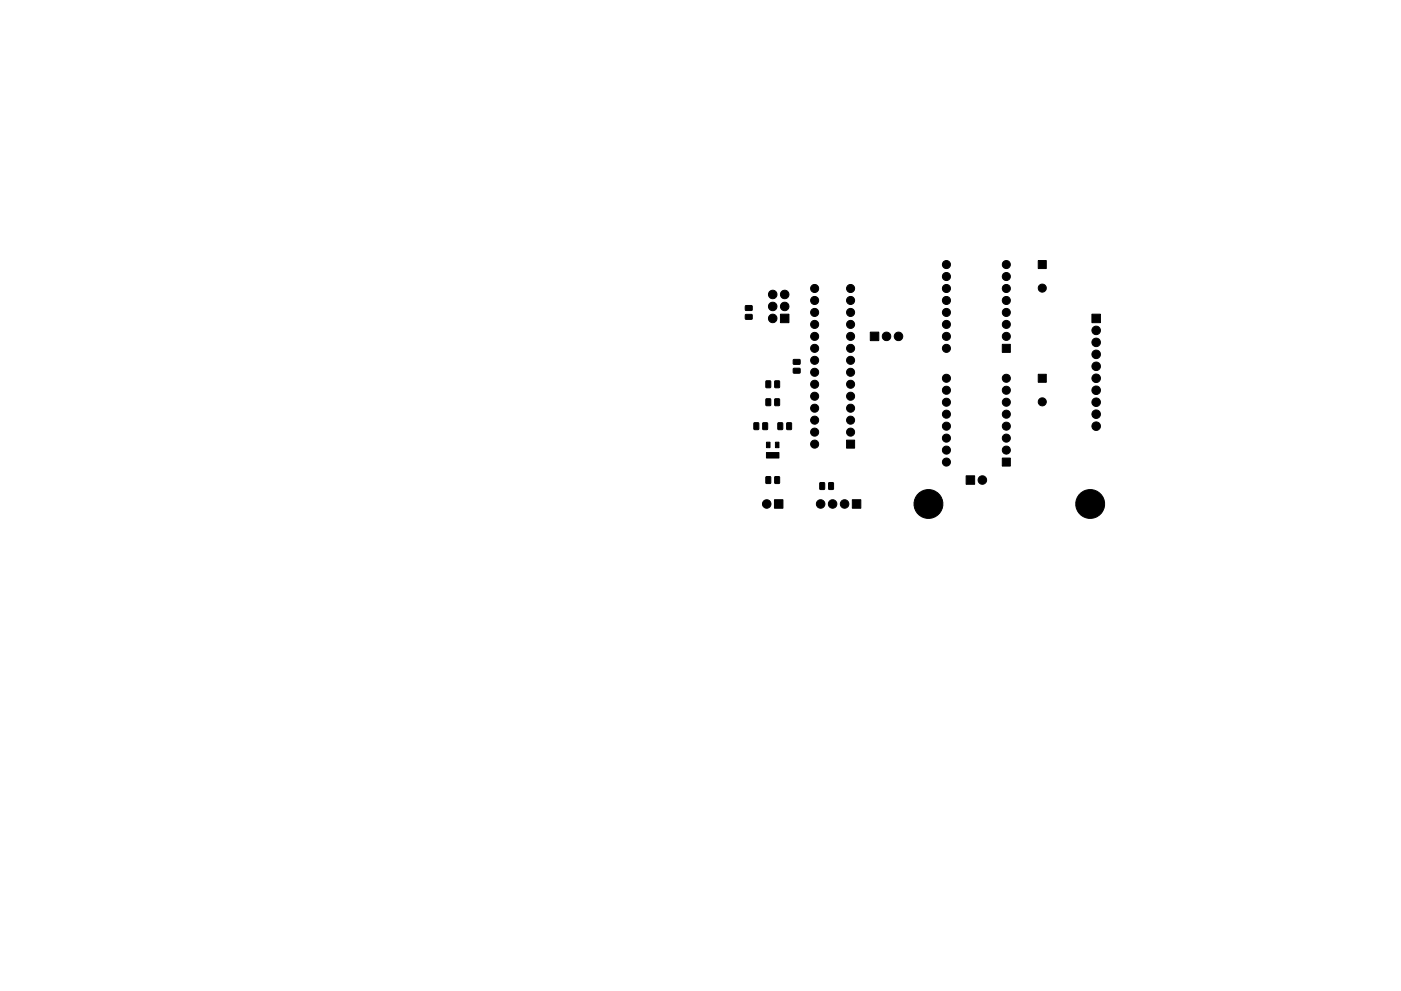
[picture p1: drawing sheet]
<svg xmlns="http://www.w3.org/2000/svg" width="297mm" height="210mm" viewBox="0 0 297 210" stroke-linecap="round" stroke-linejoin="round" font-family="sans-serif">
<g fill="#000" stroke="#000" stroke-width=".21">
<path d="M220.1 55.3h1.7v1.7h-1.7zM158.1 66.7h1.3l.1 1h-1.4zM158.1 64.9l1.3-.1 .1 1-1.4 .1zM165.5 66.7h1.8v1.8h-1.8zM168.2 78.2h1.4v.9l-1.3 .1zM168.2 76.3h1.4v.9l-1.3 .1zM184.5 70.5h1.8v1.8h-1.8zM212.5 73.1h1.7v1.7h-1.7zM231.5 66.7h1.8v1.8h-1.8zM159.9 89.7l1 .1-.1 1.3h-1zM161.7 89.7l1 .1v1.3h-1zM162.5 93.8h.8v1.2h-.8z"/>
<path d="M162.4 84.6l1 .1-.1 1.4-.9-.1zM162.4 80.8l1 .1-.1 1.3h-.9zM164.3 84.6l1 .1-.1 1.4-.9-.1zM164.3 80.8l1 .1-.1 1.3h-.9zM162.5 96h2.7v1.2h-2.7zM164.4 93.8h.8v1.2h-.8zM165 89.7l.9 .1v1.3h-1zM166.8 89.7l1 .1v1.3h-1zM179.5 93.4h1.7v1.7h-1.7zM212.5 97.2h1.7v1.7h-1.7zM220.1 79.4h1.7v1.7h-1.7zM162.4 101.2h1l-.1 1.4-.9-.1z"/>
<path d="M164.3 101.2h1l-.1 1.4-.9-.1zM164.2 106h1.8v1.8h-1.8zM173.8 102.4l1 .1v1.3h-1zM175.7 102.4l1 .1-.1 1.3h-.9zM180.7 106h1.8v1.8h-1.8zM204.8 100.9h1.8v1.8h-1.8z"/>
<circle cx="200.7" cy="58.7" r=".86"/>
<circle cx="200.7" cy="56.1" r=".86"/>
<circle cx="213.4" cy="58.7" r=".86"/>
<circle cx="213.4" cy="56.1" r=".86"/>
<circle cx="163.8" cy="67.6" r=".9"/>
<circle cx="163.8" cy="62.5" r=".9"/>
<circle cx="163.8" cy="65" r=".9"/>
<circle cx="166.4" cy="65" r=".9"/>
<circle cx="166.4" cy="62.5" r=".9"/>
<circle cx="172.7" cy="66.3" r=".86"/>
<circle cx="172.7" cy="63.7" r=".86"/>
<circle cx="172.7" cy="73.9" r=".86"/>
<circle cx="172.7" cy="79" r=".86"/>
<circle cx="172.7" cy="76.4" r=".86"/>
<circle cx="172.7" cy="71.4" r=".86"/>
<circle cx="172.7" cy="68.8" r=".86"/>
<circle cx="172.7" cy="61.2" r=".85"/>
<circle cx="180.3" cy="73.9" r=".86"/>
<circle cx="180.3" cy="71.4" r=".86"/>
<circle cx="180.3" cy="66.3" r=".86"/>
<circle cx="180.3" cy="79" r=".86"/>
<circle cx="180.3" cy="76.4" r=".86"/>
<circle cx="180.3" cy="68.8" r=".86"/>
<circle cx="180.3" cy="63.7" r=".86"/>
<circle cx="180.3" cy="61.2" r=".85"/>
<circle cx="188" cy="71.4" r=".9"/>
<circle cx="190.5" cy="71.4" r=".9"/>
<circle cx="200.7" cy="73.9" r=".86"/>
<circle cx="200.7" cy="71.4" r=".86"/>
<circle cx="200.7" cy="68.8" r=".86"/>
<circle cx="200.7" cy="63.7" r=".86"/>
<circle cx="200.7" cy="66.3" r=".86"/>
<circle cx="200.7" cy="61.2" r=".85"/>
<circle cx="213.4" cy="71.4" r=".86"/>
<circle cx="213.4" cy="66.3" r=".86"/>
<circle cx="213.4" cy="68.8" r=".86"/>
<circle cx="213.4" cy="63.7" r=".86"/>
<circle cx="213.4" cy="61.2" r=".85"/>
<circle cx="221" cy="61.1" r=".86"/>
<circle cx="232.4" cy="70.1" r=".9"/>
<circle cx="232.4" cy="72.6" r=".9"/>
<circle cx="232.4" cy="77.7" r=".9"/>
<circle cx="232.4" cy="75.2" r=".9"/>
<circle cx="172.7" cy="81.5" r=".86"/>
<circle cx="172.7" cy="84.1" r=".86"/>
<circle cx="172.7" cy="94.2" r=".86"/>
<circle cx="172.7" cy="91.7" r=".86"/>
<circle cx="172.7" cy="89.1" r=".86"/>
<circle cx="172.7" cy="86.6" r=".86"/>
<circle cx="180.3" cy="86.6" r=".86"/>
<circle cx="180.3" cy="91.7" r=".86"/>
<circle cx="180.3" cy="81.5" r=".86"/>
<circle cx="180.3" cy="84.1" r=".86"/>
<circle cx="180.3" cy="89.1" r=".86"/>
<circle cx="200.7" cy="95.5" r=".86"/>
<circle cx="200.7" cy="93" r=".86"/>
<circle cx="200.7" cy="87.9" r=".86"/>
<circle cx="200.7" cy="90.4" r=".86"/>
<circle cx="200.7" cy="82.8" r=".86"/>
<circle cx="200.7" cy="80.3" r=".86"/>
<circle cx="200.7" cy="98" r=".86"/>
<circle cx="200.7" cy="85.3" r=".85"/>
<circle cx="213.4" cy="95.5" r=".86"/>
<circle cx="213.4" cy="87.9" r=".86"/>
<circle cx="213.4" cy="93" r=".86"/>
<circle cx="213.4" cy="90.4" r=".86"/>
<circle cx="213.4" cy="82.8" r=".86"/>
<circle cx="213.4" cy="80.3" r=".86"/>
<circle cx="213.4" cy="85.3" r=".85"/>
<circle cx="221" cy="85.3" r=".86"/>
<circle cx="232.4" cy="85.3" r=".9"/>
<circle cx="232.4" cy="82.8" r=".9"/>
<circle cx="232.4" cy="80.3" r=".9"/>
<circle cx="232.4" cy="90.4" r=".9"/>
<circle cx="232.4" cy="87.9" r=".9"/>
<circle cx="162.6" cy="106.9" r=".9"/>
<circle cx="174" cy="106.9" r=".9"/>
<circle cx="176.5" cy="106.9" r=".9"/>
<circle cx="179.1" cy="106.9" r=".9"/>
<circle cx="196.8" cy="106.9" r="3.1"/>
<circle cx="208.3" cy="101.9" r=".9"/>
<circle cx="231.1" cy="106.9" r="3.1"/>
</g>
</svg>
